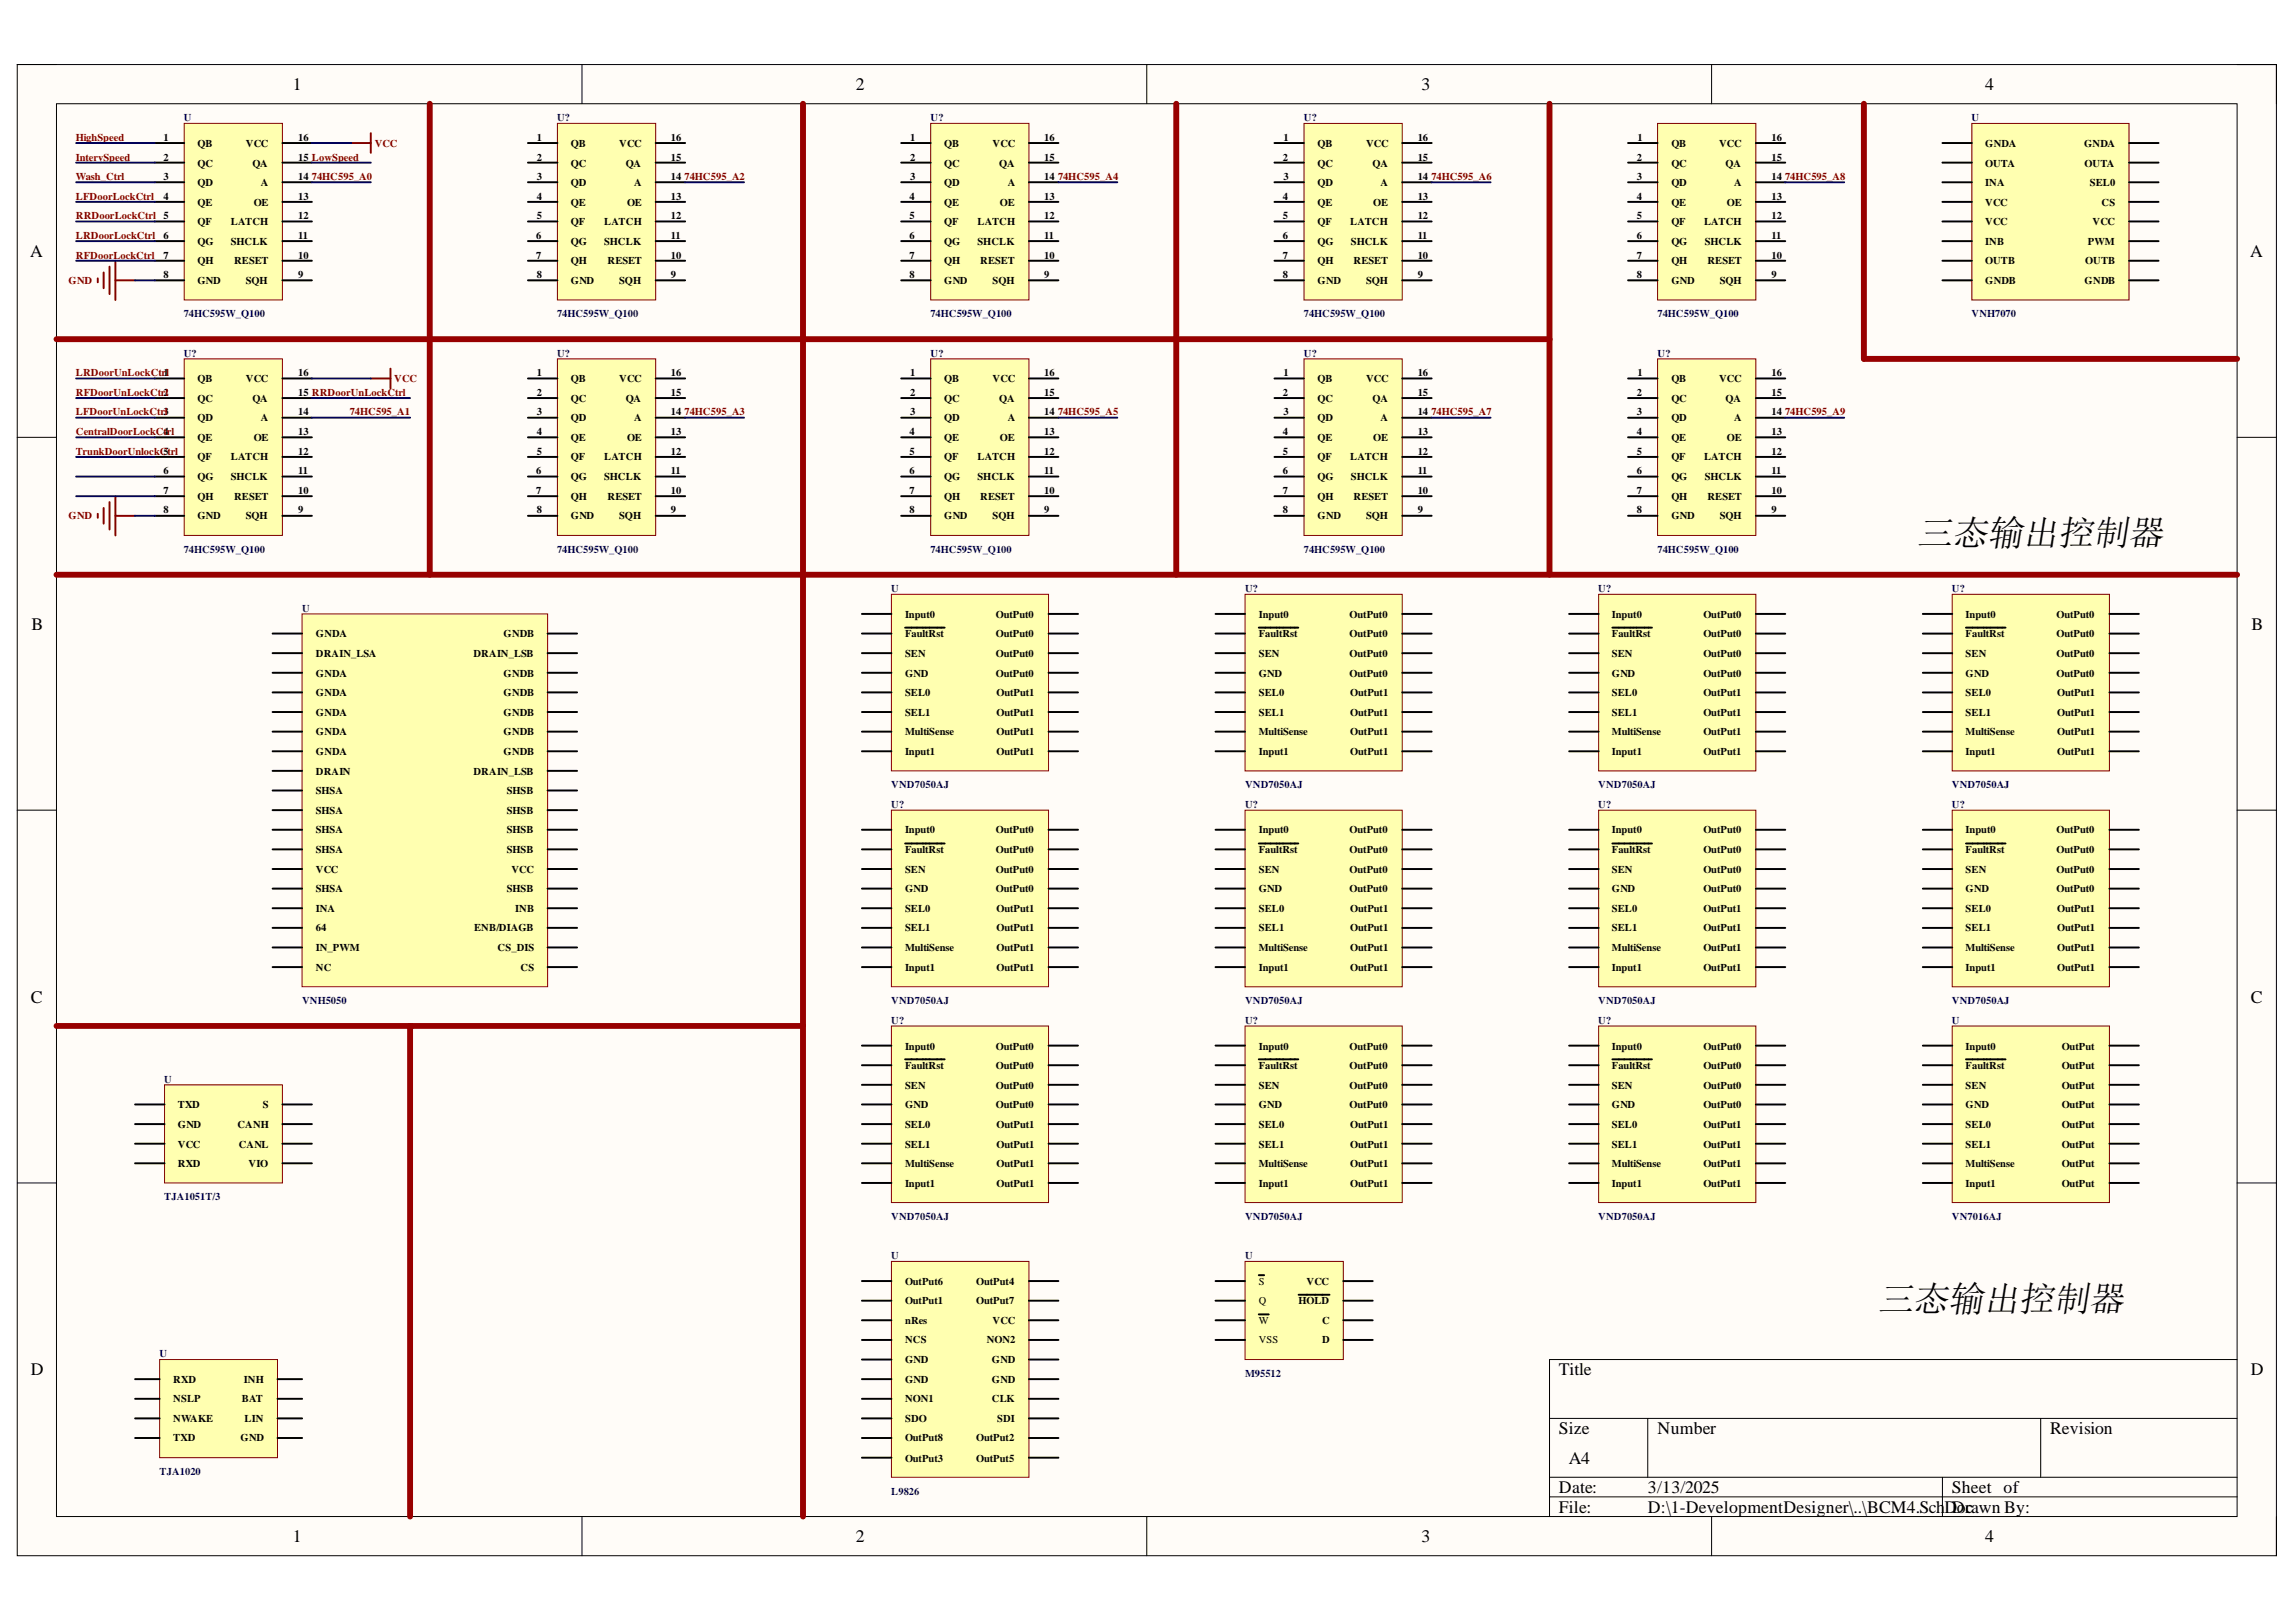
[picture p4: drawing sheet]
<svg xmlns="http://www.w3.org/2000/svg" width="297mm" height="210mm" viewBox="0 0 297 210" stroke-linecap="round" stroke-linejoin="round" font-family="sans-serif">
<defs><g id="words">
<g font-size="4.6">
<text x="248" y="70.6">三态输出控制器</text>
<text x="243" y="169.6">三态输出控制器</text>
</g>
<g font-size="2.3">
<text x="37.9" y="11.7">1</text>
<text x="110.7" y="11.7">2</text>
<text x="183.9" y="11.7">3</text>
<text x="256.8" y="11.7">4</text>
<text x="3.9" y="33.3">A</text>
<text x="291.1" y="33.3">A</text>
<text x="4.1" y="81.5">B</text>
<text x="291.3" y="81.5">B</text>
<text x="4" y="129.7">C</text>
<text x="291.2" y="129.7">C</text>
<text x="4" y="178">D</text>
<text x="201.7" y="178">Title</text>
<text x="291.2" y="178">D</text>
<text x="201.7" y="185.6">Size</text>
<text x="214.5" y="185.6">Number</text>
<text x="265.2" y="185.6">Revision</text>
<text x="202.9" y="189.4">A4</text>
<text x="201.7" y="193.2">Date:</text>
<text x="201.7" y="195.7">File:</text>
<text x="213.2" y="193.2">3/13/2025</text>
<text x="213.2" y="195.7">D:\1-DevelopmentDesigner\..\BCM4.Sch</text>
<text x="251.6" y="195.7">DDorawn By:</text>
<text x="252.5" y="193.2">Sheet of</text>
<text x="254.3" y="195.7">c</text>
<text x="37.9" y="199.6">1</text>
<text x="110.7" y="199.6">2</text>
<text x="183.9" y="199.6">3</text>
<text x="256.8" y="199.6">4</text>
</g>
<g font-size="1.4" fill="#000080">
<text x="23.8" y="15.7">U</text>
<text x="72.1" y="15.7">U?</text>
<text x="120.4" y="15.7">U?</text>
<text x="168.7" y="15.7">U?</text>
<text x="255.1" y="15.7">U</text>
<text x="23.8" y="41.1">74HC595W_Q100</text>
<text x="72.1" y="41.1">74HC595W_Q100</text>
<text x="120.4" y="41.1">74HC595W_Q100</text>
<text x="168.7" y="41.1">74HC595W_Q100</text>
<text x="214.5" y="41.1">74HC595W_Q100</text>
<text x="255.1" y="41.1">VNH7070</text>
<text x="23.8" y="46.1">U?</text>
<text x="72.1" y="46.1">U?</text>
<text x="120.4" y="46.1">U?</text>
<text x="168.7" y="46.1">U?</text>
<text x="214.5" y="46.1">U?</text>
<text x="23.8" y="71.6">74HC595W_Q100</text>
<text x="72.1" y="71.6">74HC595W_Q100</text>
<text x="120.4" y="71.6">74HC595W_Q100</text>
<text x="168.7" y="71.6">74HC595W_Q100</text>
<text x="214.5" y="71.6">74HC595W_Q100</text>
<text x="115.3" y="76.7">U</text>
<text x="161.1" y="76.7">U?</text>
<text x="206.8" y="76.7">U?</text>
<text x="252.5" y="76.7">U?</text>
<text x="39.1" y="79.2">U</text>
<text x="115.3" y="102">VND7050AJ</text>
<text x="115.3" y="104.6">U?</text>
<text x="161.1" y="102">VND7050AJ</text>
<text x="161.1" y="104.6">U?</text>
<text x="206.8" y="102">VND7050AJ</text>
<text x="206.8" y="104.6">U?</text>
<text x="252.5" y="102">VND7050AJ</text>
<text x="252.5" y="104.6">U?</text>
<text x="39.1" y="130">VNH5050</text>
<text x="115.3" y="130">VND7050AJ</text>
<text x="161.1" y="130">VND7050AJ</text>
<text x="206.8" y="130">VND7050AJ</text>
<text x="252.5" y="130">VND7050AJ</text>
<text x="115.3" y="132.5">U?</text>
<text x="161.1" y="132.5">U?</text>
<text x="206.8" y="132.5">U?</text>
<text x="252.5" y="132.5">U</text>
<text x="21.2" y="140.1">U</text>
<text x="21.2" y="155.3">TJA1051T/3</text>
<text x="115.3" y="157.9">VND7050AJ</text>
<text x="161.1" y="157.9">VND7050AJ</text>
<text x="206.8" y="157.9">VND7050AJ</text>
<text x="252.5" y="157.9">VN7016AJ</text>
<text x="115.3" y="163">U</text>
<text x="161.1" y="163">U</text>
<text x="20.6" y="175.6">U</text>
<text x="161.1" y="178.2">M95512</text>
<text x="20.6" y="190.9">TJA1020</text>
<text x="115.3" y="193.5">L9826</text>
</g>
<g font-size="1.4" fill="#800000">
<text x="9.8" y="18.3">HighSpeed</text>
<text x="9.8" y="20.8">IntervSpeed</text>
<text x="9.8" y="23.3">Wash_Ctrl</text>
<text x="40.4" y="23.3">74HC595_A0</text>
<text x="48.5" y="19">VCC</text>
<text x="88.6" y="23.3">74HC595_A2</text>
<text x="136.9" y="23.3">74HC595_A4</text>
<text x="185.2" y="23.3">74HC595_A6</text>
<text x="231" y="23.3">74HC595_A8</text>
<text x="9.8" y="25.9">LFDoorLockCtrl</text>
<text x="9.8" y="28.4">RRDoorLockCtrl</text>
<text x="9.8" y="30.9">LRDoorLockCtrl</text>
<text x="9.8" y="33.5">RFDoorLockCtrl</text>
<text x="8.9" y="36.8">GND</text>
<text x="9.8" y="48.7">LRDoorUnLockCtrl</text>
<text x="9.8" y="51.2">RFDoorUnLockCtrl</text>
<text x="9.8" y="53.8">LFDoorUnLockCtrl3</text>
<text x="45.3" y="53.8">74HC595_A1</text>
<text x="51" y="49.4">VCC</text>
<text x="88.6" y="53.8">74HC595_A3</text>
<text x="136.9" y="53.8">74HC595_A5</text>
<text x="185.2" y="53.8">74HC595_A7</text>
<text x="231" y="53.8">74HC595_A9</text>
<text x="9.8" y="56.3">CentralDoorLockC4</text>
<text x="9.8" y="58.8">TrunkDoorUnlockC5trl</text>
<text x="21.2" y="56.3">trl</text>
<text x="8.9" y="67.2">GND</text>
</g>
<g font-size="1.4">
<text x="21.1" y="18.3">1</text>
<text x="21.1" y="20.8">2</text>
<text x="21.1" y="23.3">3</text>
<text x="25.5" y="19">QB</text>
<text x="25.5" y="21.6">QC</text>
<text x="31.8" y="19">VCC</text>
<text x="32.7" y="21.6">QA</text>
<text x="38.6" y="23.3">14</text>
<text x="38.6" y="20.8">15 LowSpeed</text>
<text x="38.6" y="18.3">16</text>
<text x="69.5" y="18.3">1</text>
<text x="69.5" y="20.8">2</text>
<text x="69.5" y="23.3">3</text>
<text x="73.9" y="19">QB</text>
<text x="73.9" y="21.6">QC</text>
<text x="80.1" y="19">VCC</text>
<text x="81" y="21.6">QA</text>
<text x="86.8" y="23.3">14</text>
<text x="86.8" y="20.8">15</text>
<text x="86.8" y="18.3">16</text>
<text x="117.8" y="18.3">1</text>
<text x="117.8" y="20.8">2</text>
<text x="117.8" y="23.3">3</text>
<text x="122.2" y="19">QB</text>
<text x="122.2" y="21.6">QC</text>
<text x="128.4" y="19">VCC</text>
<text x="129.3" y="21.6">QA</text>
<text x="135.1" y="23.3">14</text>
<text x="135.1" y="20.8">15</text>
<text x="135.1" y="18.3">16</text>
<text x="166" y="20.8">2</text>
<text x="166.1" y="18.3">1</text>
<text x="166.1" y="23.3">3</text>
<text x="170.5" y="19">QB</text>
<text x="170.5" y="21.6">QC</text>
<text x="176.7" y="19">VCC</text>
<text x="177.6" y="21.6">QA</text>
<text x="183.4" y="23.3">14</text>
<text x="183.4" y="20.8">15</text>
<text x="183.4" y="18.3">16</text>
<text x="211.7" y="20.8">2</text>
<text x="211.7" y="23.3">3</text>
<text x="211.8" y="18.3">1</text>
<text x="216.2" y="19">QB</text>
<text x="216.2" y="21.6">QC</text>
<text x="222.4" y="19">VCC</text>
<text x="223.3" y="21.6">QA</text>
<text x="229.2" y="23.3">14</text>
<text x="229.2" y="20.8">15</text>
<text x="229.2" y="18.3">16</text>
<text x="256.8" y="19">GNDA</text>
<text x="256.8" y="21.6">OUTA</text>
<text x="269.6" y="19">GNDA</text>
<text x="269.7" y="21.6">OUTA</text>
<text x="21.1" y="25.9">4</text>
<text x="21.1" y="28.4">5</text>
<text x="25.5" y="24.1">QD</text>
<text x="25.5" y="26.6">QE</text>
<text x="25.5" y="29.2">QF</text>
<text x="29.9" y="29.2">LATCH</text>
<text x="32.8" y="26.6">OE</text>
<text x="33.8" y="24.1">A</text>
<text x="38.6" y="28.4">12</text>
<text x="38.6" y="25.9">13</text>
<text x="69.5" y="25.9">4</text>
<text x="69.5" y="28.4">5</text>
<text x="73.9" y="24.1">QD</text>
<text x="73.9" y="26.6">QE</text>
<text x="73.9" y="29.2">QF</text>
<text x="78.2" y="29.2">LATCH</text>
<text x="81.1" y="26.6">OE</text>
<text x="82.1" y="24.1">A</text>
<text x="86.8" y="28.4">12</text>
<text x="86.8" y="25.9">13</text>
<text x="117.7" y="25.9">4</text>
<text x="117.7" y="28.4">5</text>
<text x="122.2" y="24.1">QD</text>
<text x="122.2" y="26.6">QE</text>
<text x="122.2" y="29.2">QF</text>
<text x="126.5" y="29.2">LATCH</text>
<text x="129.3" y="26.6">OE</text>
<text x="130.4" y="24.1">A</text>
<text x="135.1" y="28.4">12</text>
<text x="135.1" y="25.9">13</text>
<text x="166" y="25.9">4</text>
<text x="166" y="28.4">5</text>
<text x="170.5" y="24.1">QD</text>
<text x="170.5" y="26.6">QE</text>
<text x="170.5" y="29.2">QF</text>
<text x="174.7" y="29.2">LATCH</text>
<text x="177.7" y="26.6">OE</text>
<text x="178.6" y="24.1">A</text>
<text x="183.4" y="28.4">12</text>
<text x="183.4" y="25.9">13</text>
<text x="211.7" y="25.9">4</text>
<text x="211.7" y="28.4">5</text>
<text x="216.2" y="24.1">QD</text>
<text x="216.2" y="26.6">QE</text>
<text x="216.2" y="29.2">QF</text>
<text x="220.5" y="29.2">LATCH</text>
<text x="223.4" y="26.6">OE</text>
<text x="224.4" y="24.1">A</text>
<text x="229.2" y="28.4">12</text>
<text x="229.2" y="25.9">13</text>
<text x="256.8" y="24.1">INA</text>
<text x="256.8" y="26.6">VCC</text>
<text x="256.8" y="29.2">VCC</text>
<text x="270.4" y="24.1">SEL0</text>
<text x="270.7" y="29.2">VCC</text>
<text x="271.9" y="26.6">CS</text>
<text x="21.1" y="30.9">6</text>
<text x="21.1" y="33.5">7</text>
<text x="25.5" y="31.7">QG</text>
<text x="25.5" y="34.2">QH</text>
<text x="29.9" y="31.7">SHCLK</text>
<text x="30.3" y="34.2">RESET</text>
<text x="38.6" y="33.5">10</text>
<text x="38.6" y="30.9">11</text>
<text x="69.4" y="30.9">6</text>
<text x="69.4" y="33.5">7</text>
<text x="73.9" y="31.7">QG</text>
<text x="73.9" y="34.2">QH</text>
<text x="78.2" y="31.7">SHCLK</text>
<text x="78.6" y="34.2">RESET</text>
<text x="86.8" y="33.5">10</text>
<text x="86.8" y="30.9">11</text>
<text x="117.7" y="30.9">6</text>
<text x="117.7" y="33.5">7</text>
<text x="122.2" y="31.7">QG</text>
<text x="122.2" y="34.2">QH</text>
<text x="126.5" y="31.7">SHCLK</text>
<text x="126.8" y="34.2">RESET</text>
<text x="135.1" y="33.5">10</text>
<text x="135.1" y="30.9">11</text>
<text x="166" y="30.9">6</text>
<text x="166" y="33.5">7</text>
<text x="170.5" y="31.7">QG</text>
<text x="170.5" y="34.2">QH</text>
<text x="174.8" y="31.7">SHCLK</text>
<text x="175.1" y="34.2">RESET</text>
<text x="183.4" y="33.5">10</text>
<text x="183.4" y="30.9">11</text>
<text x="211.7" y="30.9">6</text>
<text x="211.7" y="33.5">7</text>
<text x="216.2" y="31.7">QG</text>
<text x="216.2" y="34.2">QH</text>
<text x="220.5" y="31.7">SHCLK</text>
<text x="220.9" y="34.2">RESET</text>
<text x="229.2" y="33.5">10</text>
<text x="229.2" y="30.9">11</text>
<text x="256.8" y="31.7">INB</text>
<text x="256.8" y="34.2">OUTB</text>
<text x="269.8" y="34.2">OUTB</text>
<text x="270.1" y="31.7">PWM</text>
<text x="21.1" y="36">8</text>
<text x="25.5" y="36.8">GND</text>
<text x="31.8" y="36.8">SQH</text>
<text x="38.6" y="36">9</text>
<text x="69.5" y="36">8</text>
<text x="73.9" y="36.8">GND</text>
<text x="80.1" y="36.8">SQH</text>
<text x="86.8" y="36">9</text>
<text x="117.7" y="36">8</text>
<text x="122.2" y="36.8">GND</text>
<text x="128.4" y="36.8">SQH</text>
<text x="135.1" y="36">9</text>
<text x="166" y="36">8</text>
<text x="170.5" y="36.8">GND</text>
<text x="176.7" y="36.8">SQH</text>
<text x="183.4" y="36">9</text>
<text x="211.7" y="36">8</text>
<text x="216.2" y="36.8">GND</text>
<text x="222.5" y="36.8">SQH</text>
<text x="229.2" y="36">9</text>
<text x="256.8" y="36.8">GNDB</text>
<text x="269.7" y="36.8">GNDB</text>
<text x="21.1" y="48.7">1</text>
<text x="21.1" y="51.2">2</text>
<text x="25.5" y="49.4">QB</text>
<text x="25.5" y="52">QC</text>
<text x="31.8" y="49.4">VCC</text>
<text x="32.7" y="52">QA</text>
<text x="38.6" y="53.8">14</text>
<text x="38.6" y="51.2">15 RRDoorUnLockCtrl</text>
<text x="38.6" y="48.7">16</text>
<text x="69.5" y="48.7">1</text>
<text x="69.5" y="51.2">2</text>
<text x="69.5" y="53.8">3</text>
<text x="73.9" y="49.4">QB</text>
<text x="73.9" y="52">QC</text>
<text x="80.1" y="49.4">VCC</text>
<text x="81" y="52">QA</text>
<text x="86.8" y="53.8">14</text>
<text x="86.8" y="51.2">15</text>
<text x="86.8" y="48.7">16</text>
<text x="117.8" y="48.7">1</text>
<text x="117.8" y="51.2">2</text>
<text x="117.8" y="53.8">3</text>
<text x="122.2" y="49.4">QB</text>
<text x="122.2" y="52">QC</text>
<text x="128.4" y="49.4">VCC</text>
<text x="129.3" y="52">QA</text>
<text x="135.1" y="53.8">14</text>
<text x="135.1" y="51.2">15</text>
<text x="135.1" y="48.7">16</text>
<text x="166" y="51.2">2</text>
<text x="166.1" y="48.7">1</text>
<text x="166.1" y="53.8">3</text>
<text x="170.5" y="49.4">QB</text>
<text x="170.5" y="52">QC</text>
<text x="176.7" y="49.4">VCC</text>
<text x="177.6" y="52">QA</text>
<text x="183.4" y="53.8">14</text>
<text x="183.4" y="51.2">15</text>
<text x="183.4" y="48.7">16</text>
<text x="211.7" y="51.2">2</text>
<text x="211.7" y="53.8">3</text>
<text x="211.8" y="48.7">1</text>
<text x="216.2" y="49.4">QB</text>
<text x="216.2" y="52">QC</text>
<text x="222.4" y="49.4">VCC</text>
<text x="223.3" y="52">QA</text>
<text x="229.2" y="53.8">14</text>
<text x="229.2" y="51.2">15</text>
<text x="229.2" y="48.7">16</text>
<text x="25.5" y="54.5">QD</text>
<text x="25.5" y="57">QE</text>
<text x="25.5" y="59.6">QF</text>
<text x="29.9" y="59.6">LATCH</text>
<text x="32.8" y="57">OE</text>
<text x="33.8" y="54.5">A</text>
<text x="38.6" y="58.8">12</text>
<text x="38.6" y="56.3">13</text>
<text x="69.5" y="56.3">4</text>
<text x="69.5" y="58.8">5</text>
<text x="73.9" y="54.5">QD</text>
<text x="73.9" y="57">QE</text>
<text x="73.9" y="59.6">QF</text>
<text x="78.2" y="59.6">LATCH</text>
<text x="81.1" y="57">OE</text>
<text x="82.1" y="54.5">A</text>
<text x="86.8" y="58.8">12</text>
<text x="86.8" y="56.3">13</text>
<text x="117.7" y="56.3">4</text>
<text x="117.7" y="58.8">5</text>
<text x="122.2" y="54.5">QD</text>
<text x="122.2" y="57">QE</text>
<text x="122.2" y="59.6">QF</text>
<text x="126.5" y="59.6">LATCH</text>
<text x="129.3" y="57">OE</text>
<text x="130.4" y="54.5">A</text>
<text x="135.1" y="58.8">12</text>
<text x="135.1" y="56.3">13</text>
<text x="166" y="56.3">4</text>
<text x="166" y="58.8">5</text>
<text x="170.5" y="54.5">QD</text>
<text x="170.5" y="57">QE</text>
<text x="170.5" y="59.6">QF</text>
<text x="174.7" y="59.6">LATCH</text>
<text x="177.7" y="57">OE</text>
<text x="178.6" y="54.5">A</text>
<text x="183.4" y="58.8">12</text>
<text x="183.4" y="56.3">13</text>
<text x="211.7" y="56.3">4</text>
<text x="211.7" y="58.8">5</text>
<text x="216.2" y="54.5">QD</text>
<text x="216.2" y="57">QE</text>
<text x="216.2" y="59.6">QF</text>
<text x="220.5" y="59.6">LATCH</text>
<text x="223.4" y="57">OE</text>
<text x="224.4" y="54.5">A</text>
<text x="229.2" y="58.8">12</text>
<text x="229.2" y="56.3">13</text>
<text x="21.1" y="61.4">6</text>
<text x="21.1" y="63.9">7</text>
<text x="25.5" y="62.1">QG</text>
<text x="25.5" y="64.7">QH</text>
<text x="29.9" y="62.1">SHCLK</text>
<text x="30.3" y="64.7">RESET</text>
<text x="38.6" y="63.9">10</text>
<text x="38.6" y="61.4">11</text>
<text x="69.4" y="61.4">6</text>
<text x="69.4" y="63.9">7</text>
<text x="73.9" y="62.1">QG</text>
<text x="73.9" y="64.7">QH</text>
<text x="78.2" y="62.1">SHCLK</text>
<text x="78.6" y="64.7">RESET</text>
<text x="86.8" y="63.9">10</text>
<text x="86.8" y="61.4">11</text>
<text x="117.7" y="61.4">6</text>
<text x="117.7" y="63.9">7</text>
<text x="122.2" y="62.1">QG</text>
<text x="122.2" y="64.7">QH</text>
<text x="126.5" y="62.1">SHCLK</text>
<text x="126.8" y="64.7">RESET</text>
<text x="135.1" y="63.9">10</text>
<text x="135.1" y="61.4">11</text>
<text x="166" y="61.4">6</text>
<text x="166" y="63.9">7</text>
<text x="170.5" y="62.1">QG</text>
<text x="170.5" y="64.7">QH</text>
<text x="174.8" y="62.1">SHCLK</text>
<text x="175.1" y="64.7">RESET</text>
<text x="183.4" y="63.9">10</text>
<text x="183.4" y="61.4">11</text>
<text x="211.7" y="61.4">6</text>
<text x="211.7" y="63.9">7</text>
<text x="216.2" y="62.1">QG</text>
<text x="216.2" y="64.7">QH</text>
<text x="220.5" y="62.1">SHCLK</text>
<text x="220.9" y="64.7">RESET</text>
<text x="229.2" y="63.9">10</text>
<text x="229.2" y="61.4">11</text>
<text x="21.1" y="66.4">8</text>
<text x="25.5" y="67.2">GND</text>
<text x="31.8" y="67.2">SQH</text>
<text x="38.6" y="66.4">9</text>
<text x="69.5" y="66.4">8</text>
<text x="73.9" y="67.2">GND</text>
<text x="80.1" y="67.2">SQH</text>
<text x="86.8" y="66.4">9</text>
<text x="117.7" y="66.4">8</text>
<text x="122.2" y="67.2">GND</text>
<text x="128.4" y="67.2">SQH</text>
<text x="135.1" y="66.4">9</text>
<text x="166" y="66.4">8</text>
<text x="170.5" y="67.2">GND</text>
<text x="176.7" y="67.2">SQH</text>
<text x="183.4" y="66.4">9</text>
<text x="211.7" y="66.4">8</text>
<text x="216.2" y="67.2">GND</text>
<text x="222.5" y="67.2">SQH</text>
<text x="229.2" y="66.4">9</text>
<text x="40.9" y="82.5">GNDA</text>
<text x="65.1" y="82.5">GNDB</text>
<text x="117.1" y="80">Input0</text>
<text x="117.1" y="82.5">FaultRst</text>
<text x="128.8" y="80">OutPut0</text>
<text x="128.8" y="82.5">OutPut0</text>
<text x="162.9" y="80">Input0</text>
<text x="162.9" y="82.5">FaultRst</text>
<text x="174.6" y="80">OutPut0</text>
<text x="174.6" y="82.5">OutPut0</text>
<text x="208.5" y="80">Input0</text>
<text x="208.5" y="82.5">FaultRst</text>
<text x="220.4" y="80">OutPut0</text>
<text x="220.4" y="82.5">OutPut0</text>
<text x="254.3" y="80">Input0</text>
<text x="254.3" y="82.5">FaultRst</text>
<text x="266.1" y="80">OutPut0</text>
<text x="266.1" y="82.5">OutPut0</text>
<text x="40.9" y="85">DRAIN_LSA</text>
<text x="40.9" y="87.6">GNDA</text>
<text x="61.2" y="85">DRAIN_LSB</text>
<text x="65.1" y="87.6">GNDB</text>
<text x="117.1" y="85">SEN</text>
<text x="117.1" y="87.6">GND</text>
<text x="128.8" y="85">OutPut0</text>
<text x="128.8" y="87.6">OutPut0</text>
<text x="162.9" y="85">SEN</text>
<text x="162.9" y="87.6">GND</text>
<text x="174.6" y="85">OutPut0</text>
<text x="174.6" y="87.6">OutPut0</text>
<text x="208.5" y="85">SEN</text>
<text x="208.5" y="87.6">GND</text>
<text x="220.4" y="85">OutPut0</text>
<text x="220.4" y="87.6">OutPut0</text>
<text x="254.3" y="85">SEN</text>
<text x="254.3" y="87.6">GND</text>
<text x="266.1" y="85">OutPut0</text>
<text x="266.1" y="87.6">OutPut0</text>
<text x="40.9" y="90.1">GNDA</text>
<text x="40.9" y="92.6">GNDA</text>
<text x="40.9" y="95.2">GNDA</text>
<text x="65.1" y="95.2">GNDB</text>
<text x="65.1" y="92.6">GNDB</text>
<text x="65.1" y="90.1">GNDB</text>
<text x="117.1" y="90.1">SEL0</text>
<text x="117.1" y="92.6">SEL1</text>
<text x="117.1" y="95.2">MultiSense</text>
<text x="128.9" y="90.1">OutPut1</text>
<text x="128.9" y="92.6">OutPut1</text>
<text x="128.9" y="95.2">OutPut1</text>
<text x="162.9" y="90.1">SEL0</text>
<text x="162.9" y="92.6">SEL1</text>
<text x="162.9" y="95.2">MultiSense</text>
<text x="174.7" y="90.1">OutPut1</text>
<text x="174.7" y="92.6">OutPut1</text>
<text x="174.7" y="95.2">OutPut1</text>
<text x="208.5" y="90.1">SEL0</text>
<text x="208.5" y="92.6">SEL1</text>
<text x="208.5" y="95.2">MultiSense</text>
<text x="220.4" y="90.1">OutPut1</text>
<text x="220.4" y="92.6">OutPut1</text>
<text x="220.4" y="95.2">OutPut1</text>
<text x="254.3" y="90.1">SEL0</text>
<text x="254.3" y="92.6">SEL1</text>
<text x="254.3" y="95.2">MultiSense</text>
<text x="266.1" y="90.1">OutPut1</text>
<text x="266.1" y="92.6">OutPut1</text>
<text x="266.1" y="95.2">OutPut1</text>
<text x="40.9" y="97.7">GNDA</text>
<text x="40.9" y="100.2">DRAIN</text>
<text x="61.2" y="100.2">DRAIN_LSB</text>
<text x="65.1" y="97.7">GNDB</text>
<text x="117.1" y="97.7">Input1</text>
<text x="128.9" y="97.7">OutPut1</text>
<text x="162.9" y="97.7">Input1</text>
<text x="174.7" y="97.7">OutPut1</text>
<text x="208.5" y="97.7">Input1</text>
<text x="220.4" y="97.7">OutPut1</text>
<text x="254.3" y="97.7">Input1</text>
<text x="266.1" y="97.7">OutPut1</text>
<text x="40.9" y="102.8">SHSA</text>
<text x="40.9" y="105.3">SHSA</text>
<text x="40.9" y="107.8">SHSA</text>
<text x="65.6" y="107.8">SHSB</text>
<text x="65.6" y="105.3">SHSB</text>
<text x="65.6" y="102.8">SHSB</text>
<text x="117.1" y="107.8">Input0</text>
<text x="128.8" y="107.8">OutPut0</text>
<text x="162.9" y="107.8">Input0</text>
<text x="174.6" y="107.8">OutPut0</text>
<text x="208.5" y="107.8">Input0</text>
<text x="220.4" y="107.8">OutPut0</text>
<text x="254.3" y="107.8">Input0</text>
<text x="266.1" y="107.8">OutPut0</text>
<text x="40.9" y="110.4">SHSA</text>
<text x="40.9" y="112.9">VCC</text>
<text x="65.6" y="110.4">SHSB</text>
<text x="66.2" y="112.9">VCC</text>
<text x="117.1" y="110.4">FaultRst</text>
<text x="117.1" y="112.9">SEN</text>
<text x="128.8" y="110.4">OutPut0</text>
<text x="128.8" y="112.9">OutPut0</text>
<text x="162.9" y="110.4">FaultRst</text>
<text x="162.9" y="112.9">SEN</text>
<text x="174.6" y="110.4">OutPut0</text>
<text x="174.6" y="112.9">OutPut0</text>
<text x="208.5" y="110.4">FaultRst</text>
<text x="208.5" y="112.9">SEN</text>
<text x="220.4" y="110.4">OutPut0</text>
<text x="220.4" y="112.9">OutPut0</text>
<text x="254.3" y="110.4">FaultRst</text>
<text x="254.3" y="112.9">SEN</text>
<text x="266.1" y="110.4">OutPut0</text>
<text x="266.1" y="112.9">OutPut0</text>
<text x="40.9" y="115.5">SHSA</text>
<text x="40.9" y="118">INA</text>
<text x="65.6" y="115.5">SHSB</text>
<text x="66.7" y="118">INB</text>
<text x="117.1" y="115.5">GND</text>
<text x="117.1" y="118">SEL0</text>
<text x="128.8" y="115.5">OutPut0</text>
<text x="128.9" y="118">OutPut1</text>
<text x="162.9" y="115.5">GND</text>
<text x="162.9" y="118">SEL0</text>
<text x="174.6" y="115.5">OutPut0</text>
<text x="174.7" y="118">OutPut1</text>
<text x="208.5" y="115.5">GND</text>
<text x="208.5" y="118">SEL0</text>
<text x="220.4" y="115.5">OutPut0</text>
<text x="220.4" y="118">OutPut1</text>
<text x="254.3" y="115.5">GND</text>
<text x="254.3" y="118">SEL0</text>
<text x="266.1" y="115.5">OutPut0</text>
<text x="266.1" y="118">OutPut1</text>
<text x="40.9" y="120.5">64</text>
<text x="40.9" y="123.1">IN_PWM</text>
<text x="40.9" y="125.6">NC</text>
<text x="61.3" y="120.5">ENB/DIAGB</text>
<text x="64.4" y="123.1">CS_DIS</text>
<text x="67.3" y="125.6">CS</text>
<text x="117.1" y="120.5">SEL1</text>
<text x="117.1" y="123.1">MultiSense</text>
<text x="117.1" y="125.6">Input1</text>
<text x="128.9" y="120.5">OutPut1</text>
<text x="128.9" y="123.1">OutPut1</text>
<text x="128.9" y="125.6">OutPut1</text>
<text x="162.9" y="120.5">SEL1</text>
<text x="162.9" y="123.1">MultiSense</text>
<text x="162.9" y="125.6">Input1</text>
<text x="174.7" y="120.5">OutPut1</text>
<text x="174.7" y="123.1">OutPut1</text>
<text x="174.7" y="125.6">OutPut1</text>
<text x="208.5" y="120.5">SEL1</text>
<text x="208.5" y="123.1">MultiSense</text>
<text x="208.5" y="125.6">Input1</text>
<text x="220.4" y="120.5">OutPut1</text>
<text x="220.4" y="123.1">OutPut1</text>
<text x="220.4" y="125.6">OutPut1</text>
<text x="254.3" y="120.5">SEL1</text>
<text x="254.3" y="123.1">MultiSense</text>
<text x="254.3" y="125.6">Input1</text>
<text x="266.1" y="120.5">OutPut1</text>
<text x="266.1" y="123.1">OutPut1</text>
<text x="266.1" y="125.6">OutPut1</text>
<text x="117.1" y="135.8">Input0</text>
<text x="128.8" y="135.8">OutPut0</text>
<text x="162.9" y="135.8">Input0</text>
<text x="174.6" y="135.8">OutPut0</text>
<text x="208.5" y="135.8">Input0</text>
<text x="220.4" y="135.8">OutPut0</text>
<text x="254.3" y="135.8">Input0</text>
<text x="266.7" y="135.8">OutPut</text>
<text x="23" y="143.4">TXD</text>
<text x="34" y="143.4">S</text>
<text x="117.1" y="138.4">FaultRst</text>
<text x="117.1" y="140.9">SEN</text>
<text x="117.1" y="143.4">GND</text>
<text x="128.8" y="138.4">OutPut0</text>
<text x="128.8" y="140.9">OutPut0</text>
<text x="128.8" y="143.4">OutPut0</text>
<text x="162.9" y="138.4">FaultRst</text>
<text x="162.9" y="140.9">SEN</text>
<text x="162.9" y="143.4">GND</text>
<text x="174.6" y="138.4">OutPut0</text>
<text x="174.6" y="140.9">OutPut0</text>
<text x="174.6" y="143.4">OutPut0</text>
<text x="208.5" y="138.4">FaultRst</text>
<text x="208.5" y="140.9">SEN</text>
<text x="208.5" y="143.4">GND</text>
<text x="220.4" y="138.4">OutPut0</text>
<text x="220.4" y="140.9">OutPut0</text>
<text x="220.4" y="143.4">OutPut0</text>
<text x="254.3" y="138.4">FaultRst</text>
<text x="254.3" y="140.9">SEN</text>
<text x="254.3" y="143.4">GND</text>
<text x="266.7" y="143.4">OutPut</text>
<text x="266.7" y="140.9">OutPut</text>
<text x="266.7" y="138.4">OutPut</text>
<text x="23" y="146">GND</text>
<text x="23" y="148.5">VCC</text>
<text x="30.7" y="146">CANH</text>
<text x="30.9" y="148.5">CANL</text>
<text x="117.1" y="146">SEL0</text>
<text x="117.1" y="148.5">SEL1</text>
<text x="128.9" y="146">OutPut1</text>
<text x="128.9" y="148.5">OutPut1</text>
<text x="162.9" y="146">SEL0</text>
<text x="162.9" y="148.5">SEL1</text>
<text x="174.7" y="146">OutPut1</text>
<text x="174.7" y="148.5">OutPut1</text>
<text x="208.5" y="146">SEL0</text>
<text x="208.5" y="148.5">SEL1</text>
<text x="220.4" y="146">OutPut1</text>
<text x="220.4" y="148.5">OutPut1</text>
<text x="254.3" y="146">SEL0</text>
<text x="254.3" y="148.5">SEL1</text>
<text x="266.7" y="148.5">OutPut</text>
<text x="266.7" y="146">OutPut</text>
<text x="23" y="151">RXD</text>
<text x="32.1" y="151">VIO</text>
<text x="117.1" y="151">MultiSense</text>
<text x="117.1" y="153.6">Input1</text>
<text x="128.9" y="151">OutPut1</text>
<text x="128.9" y="153.6">OutPut1</text>
<text x="162.9" y="151">MultiSense</text>
<text x="162.9" y="153.6">Input1</text>
<text x="174.7" y="151">OutPut1</text>
<text x="174.7" y="153.6">OutPut1</text>
<text x="208.5" y="151">MultiSense</text>
<text x="208.5" y="153.6">Input1</text>
<text x="220.4" y="151">OutPut1</text>
<text x="220.4" y="153.6">OutPut1</text>
<text x="254.3" y="151">MultiSense</text>
<text x="254.3" y="153.6">Input1</text>
<text x="266.7" y="153.6">OutPut</text>
<text x="266.7" y="151">OutPut</text>
<text x="117.1" y="166.3">OutPut6</text>
<text x="126.3" y="166.3">OutPut4</text>
<text x="162.9" y="166.3">S</text>
<text x="169" y="166.3">VCC</text>
<text x="117.1" y="168.8">OutPut1</text>
<text x="117.1" y="171.3">nRes</text>
<text x="117.1" y="173.9">NCS</text>
<text x="126.3" y="168.8">OutPut7</text>
<text x="127.7" y="173.9">NON2</text>
<text x="128.4" y="171.3">VCC</text>
<text x="162.9" y="168.8">Q</text>
<text x="162.9" y="171.3">W</text>
<text x="162.9" y="173.9">VSS</text>
<text x="168" y="168.8">HOLD</text>
<text x="171.1" y="171.3">C</text>
<text x="171.1" y="173.9">D</text>
<text x="22.4" y="178.9">RXD</text>
<text x="31.6" y="178.9">INH</text>
<text x="117.1" y="176.4">GND</text>
<text x="117.1" y="178.9">GND</text>
<text x="128.3" y="178.9">GND</text>
<text x="128.3" y="176.4">GND</text>
<text x="22.4" y="181.5">NSLP</text>
<text x="22.4" y="184">NWAKE</text>
<text x="31.3" y="181.5">BAT</text>
<text x="31.6" y="184">LIN</text>
<text x="117.1" y="181.5">NON1</text>
<text x="117.1" y="184">SDO</text>
<text x="128.3" y="181.5">CLK</text>
<text x="129" y="184">SDI</text>
<text x="22.4" y="186.5">TXD</text>
<text x="31.1" y="186.5">GND</text>
<text x="117.1" y="186.5">OutPut8</text>
<text x="117.1" y="189.2">OutPut3</text>
<text x="126.3" y="189.2">OutPut5</text>
<text x="126.3" y="186.5">OutPut2</text>
</g>
</g></defs>
<path d="M2.2 8.4h292.3v192.9h-292.3z" fill-rule="evenodd" fill="#fffcf8"/>
<path d="M2.2 8.4h292.3v192.9h-292.3z" fill="none" stroke="#000" stroke-width=".13"/>
<path d="M7.3 13.4h282.1v182.9h-282.1z" fill-rule="evenodd" fill="#fffcf8"/>
<g fill="none" stroke="#000" stroke-width=".13">
<path d="M2.2 8.3h5.1M7.3 13.4h282.1v182.9h-282.1zM75.3 8.3v5.1M148.4 8.3v5.1M221.4 8.4v5M289.4 8.4h5.1v5M2.2 56.6h5.1M289.4 56.6h5.1M2.2 104.8h5.1M289.4 104.8h5.1M2.2 153.1h5.1M289.4 153.1h5.1"/>
<path d="M289.4 175.9h-88.9v20.4M75.3 196.3v5M148.4 196.3v5M200.5 183.6h88.9M200.5 191.2h88.9M200.5 193.7h88.9M213.2 183.6v7.6M221.4 196.3v5M251.3 191.2v5.1M264 183.6v7.6M294.5 196.3v5"/>
</g>
<path d="M23.8 16h12.7v22.8h-12.7z" fill-rule="evenodd" fill="#ffffb0"/>
<path d="M23.8 16h12.7v22.8h-12.7z" fill="none" stroke="#800000" stroke-width=".13"/>
<g fill="none" stroke="#000" stroke-width=".25">
<path d="M20 18.5h3.8M36.5 18.5h3.8M20 21h3.8M20 23.6h3.8M20 26.1h3.8M20 28.7h3.8M20 31.2h3.8M20 33.7h3.8M20 36.3h3.8M36.5 21h3.8M36.5 23.6h3.8M36.5 26.1h3.8"/>
<path d="M36.5 28.7h3.8M36.5 31.2h3.8M36.5 33.7h3.8M36.5 36.3h3.8"/>
</g>
<path d="M55.6 13.4v30.5M7.3 43.9h193.2" fill="none" stroke="#980000" stroke-width=".76"/>
<path d="M72.1 16h12.7v22.8h-12.7z" fill-rule="evenodd" fill="#ffffb0"/>
<path d="M72.1 16h12.7v22.8h-12.7z" fill="none" stroke="#800000" stroke-width=".13"/>
<g fill="none" stroke="#000" stroke-width=".25">
<path d="M68.3 18.5h3.8M84.8 18.5h3.8M68.3 21h3.8M68.3 23.6h3.8M68.3 26.1h3.8M68.3 28.7h3.8M68.3 31.2h3.8M68.3 33.7h3.8M68.3 36.3h3.8M84.8 21h3.8M84.8 23.6h3.8M84.8 26.1h3.8"/>
<path d="M84.8 28.7h3.8M84.8 31.2h3.8M84.8 33.7h3.8M84.8 36.3h3.8"/>
</g>
<path d="M103.9 13.4v30.5" fill="none" stroke="#980000" stroke-width=".76"/>
<path d="M120.4 16h12.7v22.8h-12.7z" fill-rule="evenodd" fill="#ffffb0"/>
<path d="M120.4 16h12.7v22.8h-12.7z" fill="none" stroke="#800000" stroke-width=".13"/>
<g fill="none" stroke="#000" stroke-width=".25">
<path d="M116.6 18.5h3.8M133.1 18.5h3.8M116.6 21h3.8M116.6 23.6h3.8M116.6 26.1h3.8M116.6 28.7h3.8M116.6 31.2h3.8M116.6 33.7h3.8M116.6 36.3h3.8M133.1 21h3.8M133.1 23.6h3.8M133.1 26.1h3.8"/>
<path d="M133.1 28.7h3.8M133.1 31.2h3.8M133.1 33.7h3.8M133.1 36.3h3.8"/>
</g>
<path d="M152.2 13.4v30.5" fill="none" stroke="#980000" stroke-width=".76"/>
<path d="M168.7 16h12.7v22.8h-12.7z" fill-rule="evenodd" fill="#ffffb0"/>
<path d="M168.7 16h12.7v22.8h-12.7z" fill="none" stroke="#800000" stroke-width=".13"/>
<g fill="none" stroke="#000" stroke-width=".25">
<path d="M164.9 18.5h3.8M181.4 18.5h3.8M164.9 21h3.8M164.9 23.6h3.8M164.9 26.1h3.8M164.9 28.7h3.8M164.9 31.2h3.8M164.9 33.7h3.8M164.9 36.3h3.8M181.4 21h3.8M181.4 23.6h3.8M181.4 26.1h3.8"/>
<path d="M181.4 28.7h3.8M181.4 31.2h3.8M181.4 33.7h3.8M181.4 36.3h3.8"/>
</g>
<path d="M200.5 13.4v30.5" fill="none" stroke="#980000" stroke-width=".76"/>
<path d="M214.4 16h12.8v22.8h-12.8z" fill-rule="evenodd" fill="#ffffb0"/>
<path d="M214.4 16h12.8v22.8h-12.8z" fill="none" stroke="#800000" stroke-width=".13"/>
<g fill="none" stroke="#000" stroke-width=".25">
<path d="M210.6 18.5h3.8M227.2 18.5h3.8M210.6 21h3.8M210.6 23.6h3.8M210.6 26.1h3.8M210.6 28.7h3.8M210.6 31.2h3.8M210.6 33.7h3.8M210.6 36.3h3.8M227.2 21h3.8M227.2 23.6h3.8M227.2 26.1h3.8"/>
<path d="M227.2 28.7h3.8M227.2 31.2h3.8M227.2 33.7h3.8M227.2 36.3h3.8"/>
</g>
<path d="M23.8 46.4h12.7v22.9h-12.7z" fill-rule="evenodd" fill="#ffffb0"/>
<path d="M23.8 46.4h12.7v22.9h-12.7z" fill="none" stroke="#800000" stroke-width=".13"/>
<g fill="none" stroke="#000" stroke-width=".25">
<path d="M20 49h3.8M20 51.5h3.8M20 54.1h3.8M20 56.6h3.8M20 59.1h3.8M36.5 49h3.8M36.5 51.5h3.8M36.5 54.1h3.8M36.5 56.6h3.8M36.5 59.1h3.8M20 61.7h3.8M20 64.2h3.8"/>
<path d="M20 66.8h3.8M36.5 61.7h3.8M36.5 64.2h3.8M36.5 66.8h3.8"/>
</g>
<path d="M55.6 43.9v30.5M7.3 74.4h282.1" fill="none" stroke="#980000" stroke-width=".76"/>
<path d="M72.1 46.4h12.7v22.9h-12.7z" fill-rule="evenodd" fill="#ffffb0"/>
<path d="M72.1 46.4h12.7v22.9h-12.7z" fill="none" stroke="#800000" stroke-width=".13"/>
<g fill="none" stroke="#000" stroke-width=".25">
<path d="M68.3 49h3.8M68.3 51.5h3.8M68.3 54.1h3.8M68.3 56.6h3.8M68.3 59.1h3.8M84.8 49h3.8M84.8 51.5h3.8M84.8 54.1h3.8M84.8 56.6h3.8M84.8 59.1h3.8M68.3 61.7h3.8M68.3 64.2h3.8"/>
<path d="M68.3 66.8h3.8M84.8 61.7h3.8M84.8 64.2h3.8M84.8 66.8h3.8"/>
</g>
<path d="M103.9 43.9v30.5" fill="none" stroke="#980000" stroke-width=".76"/>
<path d="M120.4 46.4h12.7v22.9h-12.7z" fill-rule="evenodd" fill="#ffffb0"/>
<path d="M120.4 46.4h12.7v22.9h-12.7z" fill="none" stroke="#800000" stroke-width=".13"/>
<g fill="none" stroke="#000" stroke-width=".25">
<path d="M116.6 49h3.8M116.6 51.5h3.8M116.6 54.1h3.8M116.6 56.6h3.8M116.6 59.1h3.8M133.1 49h3.8M133.1 51.5h3.8M133.1 54.1h3.8M133.1 56.6h3.8M133.1 59.1h3.8M116.6 61.7h3.8M116.6 64.2h3.8"/>
<path d="M116.6 66.8h3.8M133.1 61.7h3.8M133.1 64.2h3.8M133.1 66.8h3.8"/>
</g>
<path d="M152.2 43.9v30.5" fill="none" stroke="#980000" stroke-width=".76"/>
<path d="M168.7 46.4h12.7v22.9h-12.7z" fill-rule="evenodd" fill="#ffffb0"/>
<path d="M168.7 46.4h12.7v22.9h-12.7z" fill="none" stroke="#800000" stroke-width=".13"/>
<g fill="none" stroke="#000" stroke-width=".25">
<path d="M164.9 49h3.8M164.9 51.5h3.8M164.9 54.1h3.8M164.9 56.6h3.8M164.9 59.1h3.8M181.4 49h3.8M181.4 51.5h3.8M181.4 54.1h3.8M181.4 56.6h3.8M181.4 59.1h3.8M164.9 61.7h3.8M164.9 64.2h3.8"/>
<path d="M164.9 66.8h3.8M181.4 61.7h3.8M181.4 64.2h3.8M181.4 66.7h3.8"/>
</g>
<path d="M200.5 43.9v30.5" fill="none" stroke="#980000" stroke-width=".76"/>
<path d="M214.4 46.4h12.8v22.9h-12.8z" fill-rule="evenodd" fill="#ffffb0"/>
<path d="M214.4 46.4h12.8v22.9h-12.8z" fill="none" stroke="#800000" stroke-width=".13"/>
<g fill="none" stroke="#000" stroke-width=".25">
<path d="M210.6 49h3.8M210.6 51.5h3.8M210.6 54.1h3.8M210.6 56.6h3.8M210.6 59.1h3.8M227.2 49h3.8M227.2 51.5h3.8M227.2 54.1h3.8M227.2 56.6h3.8M227.2 59.1h3.8M210.6 61.7h3.8M210.6 64.2h3.8"/>
<path d="M210.6 66.7h3.8M227.2 61.7h3.8M227.2 64.2h3.8M227.2 66.7h3.8"/>
</g>
<path d="M39.1 79.4h31.7v48.3h-31.7z" fill-rule="evenodd" fill="#ffffb0"/>
<path d="M39.1 79.4h31.7v48.3h-31.7z" fill="none" stroke="#800000" stroke-width=".13"/>
<g fill="none" stroke="#000" stroke-width=".25">
<path d="M35.3 82h3.8M35.3 84.5h3.8M35.3 87.1h3.8M35.3 89.6h3.8M35.3 92.1h3.8M35.3 94.7h3.8M35.3 97.2h3.8M35.3 99.8h3.8M70.8 82h3.9M70.8 84.5h3.9M70.8 87.1h3.9M70.8 89.6h3.9"/>
<path d="M70.8 92.1h3.9M70.8 94.7h3.9M70.8 97.2h3.9M70.8 99.8h3.9M35.3 102.3h3.8M35.3 104.8h3.8M35.3 107.4h3.8M35.3 109.9h3.8M35.3 112.5h3.8M35.3 115h3.8M35.3 117.5h3.8M70.8 102.3h3.9"/>
<path d="M70.8 104.8h3.9M70.8 107.4h3.9M70.8 109.9h3.9M70.8 112.5h3.9M70.8 115h3.9M70.8 117.5h3.9M35.3 120.1h3.8M35.3 122.6h3.8M35.3 125.2h3.8M70.8 120.1h3.9M70.8 122.6h3.9M70.8 125.2h3.9"/>
</g>
<path d="M103.9 74.4v58.4h-96.6" fill="none" stroke="#980000" stroke-width=".76"/>
<path d="M255.1 16h20.3v22.8h-20.3z" fill-rule="evenodd" fill="#ffffb0"/>
<path d="M255.1 16h20.3v22.8h-20.3z" fill="none" stroke="#800000" stroke-width=".13"/>
<g fill="none" stroke="#000" stroke-width=".25">
<path d="M251.3 18.5h3.8M275.4 18.5h3.9M251.3 23.6h3.8M251.3 21h3.8M251.3 26.1h3.8M251.3 28.7h3.8M251.3 31.2h3.8M251.3 33.7h3.8M251.3 36.3h3.8M275.4 23.6h3.9M275.4 21h3.9M275.4 26.1h3.9"/>
<path d="M275.4 28.7h3.9M275.4 31.2h3.9M275.4 33.7h3.9M275.4 36.3h3.9"/>
</g>
<path d="M241.1 13.4v33h48.3" fill="none" stroke="#980000" stroke-width=".76"/>
<path d="M115.3 76.9h20.4v22.9h-20.4z" fill-rule="evenodd" fill="#ffffb0"/>
<path d="M115.3 76.9h20.4v22.9h-20.4z" fill="none" stroke="#800000" stroke-width=".13"/>
<g fill="none" stroke="#000" stroke-width=".25">
<path d="M111.5 79.4h3.8M135.7 79.4h3.8M111.5 82h3.8M111.5 84.5h3.8M111.5 87.1h3.8M111.5 89.6h3.8M111.5 92.1h3.8M111.5 94.7h3.8M111.5 97.2h3.8M117.1 81.2h5.1M135.7 82h3.8M135.7 84.5h3.8"/>
<path d="M135.7 87.1h3.8M135.7 89.6h3.8M135.7 92.1h3.8M135.7 94.7h3.8M135.7 97.2h3.8"/>
</g>
<path d="M161.1 76.9h20.3v22.9h-20.3z" fill-rule="evenodd" fill="#ffffb0"/>
<path d="M161.1 76.9h20.3v22.9h-20.3z" fill="none" stroke="#800000" stroke-width=".13"/>
<g fill="none" stroke="#000" stroke-width=".25">
<path d="M157.3 79.4h3.8M181.4 79.4h3.8M157.3 82h3.8M157.3 84.5h3.8M157.3 87.1h3.8M157.3 89.6h3.8M157.3 92.1h3.8M157.3 94.7h3.8M157.3 97.2h3.8M162.9 81.2h5.1M181.4 82h3.8M181.4 87.1h3.8"/>
<path d="M181.4 92.1h3.8M181.4 94.7h3.8M181.4 97.2h3.8M181.4 84.5h3.8M181.4 89.6h3.8"/>
</g>
<path d="M206.8 76.9h20.4v22.9h-20.4z" fill-rule="evenodd" fill="#ffffb0"/>
<path d="M206.8 76.9h20.4v22.9h-20.4z" fill="none" stroke="#800000" stroke-width=".13"/>
<g fill="none" stroke="#000" stroke-width=".25">
<path d="M203 79.4h3.8M227.2 79.4h3.8M203 82h3.8M203 84.5h3.8M203 87.1h3.8M203 89.6h3.8M203 92.1h3.8M203 94.7h3.8M203 97.2h3.8M208.6 81.2h5.1M227.2 82h3.8M227.2 84.5h3.8"/>
<path d="M227.2 87.1h3.8M227.2 89.6h3.8M227.2 92.1h3.8M227.2 94.7h3.8M227.2 97.2h3.8"/>
</g>
<path d="M252.6 76.9h20.3v22.9h-20.3z" fill-rule="evenodd" fill="#ffffb0"/>
<path d="M252.6 76.9h20.3v22.9h-20.3z" fill="none" stroke="#800000" stroke-width=".13"/>
<g fill="none" stroke="#000" stroke-width=".25">
<path d="M248.8 79.4h3.8M272.9 79.4h3.8M248.8 82h3.8M248.8 84.5h3.8M248.8 87.1h3.8M248.8 89.6h3.8M248.8 92.1h3.8M248.8 94.7h3.8M248.8 97.2h3.8M254.3 81.2h5.2M272.9 82h3.8M272.9 84.5h3.8"/>
<path d="M272.9 87.1h3.8M272.9 89.6h3.8M272.9 92.1h3.8M272.9 94.7h3.8M272.9 97.2h3.8"/>
</g>
<path d="M252.6 104.8h20.3v22.9h-20.3z" fill-rule="evenodd" fill="#ffffb0"/>
<path d="M252.6 104.8h20.3v22.9h-20.3z" fill="none" stroke="#800000" stroke-width=".13"/>
<g fill="none" stroke="#000" stroke-width=".25">
<path d="M248.8 107.4h3.8M248.8 109.9h3.8M248.8 112.5h3.8M248.8 115h3.8M248.8 117.5h3.8M254.3 109.2h5.2M272.9 107.4h3.8M272.9 109.9h3.8M272.9 112.5h3.8M272.9 115h3.8M272.9 117.5h3.8M248.8 120.1h3.8"/>
<path d="M248.8 122.6h3.8M248.8 125.2h3.8M272.9 120.1h3.8M272.9 122.6h3.8M272.9 125.2h3.8"/>
</g>
<path d="M206.8 104.8h20.4v22.9h-20.4z" fill-rule="evenodd" fill="#ffffb0"/>
<path d="M206.8 104.8h20.4v22.9h-20.4z" fill="none" stroke="#800000" stroke-width=".13"/>
<g fill="none" stroke="#000" stroke-width=".25">
<path d="M203 107.4h3.8M203 109.9h3.8M203 112.5h3.8M203 115h3.8M203 117.5h3.8M208.6 109.2h5.1M227.2 107.4h3.8M227.2 109.9h3.8M227.2 112.5h3.8M227.2 115h3.8M227.2 117.5h3.8M203 120.1h3.8"/>
<path d="M203 122.6h3.8M203 125.2h3.8M227.2 120.1h3.8M227.2 122.6h3.8M227.2 125.2h3.8"/>
</g>
<path d="M161.1 104.8h20.3v22.9h-20.3z" fill-rule="evenodd" fill="#ffffb0"/>
<path d="M161.1 104.8h20.3v22.9h-20.3z" fill="none" stroke="#800000" stroke-width=".13"/>
<g fill="none" stroke="#000" stroke-width=".25">
<path d="M157.3 107.4h3.8M157.3 109.9h3.8M157.3 112.5h3.8M157.3 115h3.8M157.3 117.5h3.8M162.9 109.2h5.1M181.4 107.4h3.8M181.4 109.9h3.8M181.4 112.5h3.8M181.4 117.5h3.8M181.4 115h3.8M157.3 120.1h3.8"/>
<path d="M157.3 122.6h3.8M157.3 125.2h3.8M181.4 120.1h3.8M181.4 122.6h3.8M181.4 125.2h3.8"/>
</g>
<path d="M115.3 104.8h20.4v22.9h-20.4z" fill-rule="evenodd" fill="#ffffb0"/>
<path d="M115.3 104.8h20.4v22.9h-20.4z" fill="none" stroke="#800000" stroke-width=".13"/>
<g fill="none" stroke="#000" stroke-width=".25">
<path d="M111.5 107.4h3.8M111.5 109.9h3.8M111.5 112.5h3.8M111.5 115h3.8M111.5 117.5h3.8M117.1 109.2h5.1M135.7 107.4h3.8M135.7 109.9h3.8M135.7 112.5h3.8M135.7 115h3.8M135.7 117.5h3.8M111.5 120.1h3.8"/>
<path d="M111.5 122.6h3.8M111.5 125.2h3.8M135.7 120.1h3.8M135.7 122.6h3.8M135.7 125.2h3.8"/>
</g>
<path d="M206.8 132.8h20.4v22.8h-20.4z" fill-rule="evenodd" fill="#ffffb0"/>
<path d="M206.8 132.8h20.4v22.8h-20.4z" fill="none" stroke="#800000" stroke-width=".13"/>
<g fill="none" stroke="#000" stroke-width=".25">
<path d="M203 135.3h3.8M203 137.9h3.8M208.6 137.1h5.1M227.2 135.3h3.8M227.2 137.9h3.8M203 140.4h3.8M203 142.9h3.8M203 145.5h3.8M203 148h3.8M203 150.6h3.8M203 153.1h3.8M227.2 140.4h3.8"/>
<path d="M227.2 142.9h3.8M227.2 145.5h3.8M227.2 148h3.8M227.2 150.6h3.8M227.2 153.1h3.8"/>
</g>
<path d="M161.1 132.8h20.3v22.8h-20.3z" fill-rule="evenodd" fill="#ffffb0"/>
<path d="M161.1 132.8h20.3v22.8h-20.3z" fill="none" stroke="#800000" stroke-width=".13"/>
<g fill="none" stroke="#000" stroke-width=".25">
<path d="M157.3 135.3h3.8M157.3 137.9h3.8M162.9 137.1h5.1M181.4 135.3h3.8M181.4 137.9h3.8M157.3 140.4h3.8M157.3 142.9h3.8M157.3 145.5h3.8M157.3 148h3.8M157.3 150.5h3.8M157.3 153.1h3.8M181.4 140.4h3.8"/>
<path d="M181.4 142.9h3.8M181.4 145.5h3.8M181.4 148h3.8M181.4 150.6h3.8M181.4 153.1h3.8"/>
</g>
<path d="M115.3 132.8h20.4v22.8h-20.4z" fill-rule="evenodd" fill="#ffffb0"/>
<path d="M115.3 132.8h20.4v22.8h-20.4z" fill="none" stroke="#800000" stroke-width=".13"/>
<g fill="none" stroke="#000" stroke-width=".25">
<path d="M111.5 135.3h3.8M111.5 137.9h3.8M117.1 137.1h5.1M135.7 135.3h3.8M135.7 137.9h3.8M111.5 140.4h3.8M111.5 142.9h3.8M111.5 145.5h3.8M111.5 148h3.8M111.5 150.5h3.8M111.5 153.1h3.8M135.7 140.4h3.8"/>
<path d="M135.7 142.9h3.8M135.7 145.5h3.8M135.7 148h3.8M135.7 150.5h3.8M135.7 153.1h3.8"/>
</g>
<path d="M103.9 132.8v63.5" fill="none" stroke="#980000" stroke-width=".76"/>
<path d="M252.6 132.8h20.3v22.8h-20.3z" fill-rule="evenodd" fill="#ffffb0"/>
<path d="M252.6 132.8h20.3v22.8h-20.3z" fill="none" stroke="#800000" stroke-width=".13"/>
<g fill="none" stroke="#000" stroke-width=".25">
<path d="M248.8 137.9h3.8M248.8 135.3h3.8M254.3 137.1h5.2M272.9 137.9h3.8M272.9 135.3h3.8M248.8 153.1h3.8M248.8 150.6h3.8M248.8 148h3.8M248.8 145.5h3.8M248.8 142.9h3.8M248.8 140.4h3.8M272.9 153.1h3.8"/>
<path d="M272.9 150.6h3.8M272.9 148h3.8M272.9 145.5h3.8M272.9 142.9h3.8M272.9 140.4h3.8"/>
</g>
<path d="M115.3 163.2h17.8v28h-17.8z" fill-rule="evenodd" fill="#ffffb0"/>
<path d="M115.3 163.2h17.8v28h-17.8z" fill="none" stroke="#800000" stroke-width=".13"/>
<g fill="none" stroke="#000" stroke-width=".25">
<path d="M111.5 165.8h3.8M111.5 168.3h3.8M111.5 170.9h3.8M111.5 173.4h3.8M111.5 175.9h3.8M111.5 178.5h3.8M133.1 165.8h3.8M133.1 168.3h3.8M133.1 170.9h3.8M133.1 173.4h3.8M133.1 175.9h3.8M133.1 178.5h3.8"/>
<path d="M111.5 181h3.8M111.5 183.6h3.8M111.5 186.1h3.8M111.5 188.6h3.8M133.1 181h3.8M133.1 183.6h3.8M133.1 186.1h3.8M133.1 188.6h3.8"/>
</g>
<path d="M161.1 163.2h12.7v12.7h-12.7z" fill-rule="evenodd" fill="#ffffb0"/>
<path d="M161.1 163.2h12.7v12.7h-12.7z" fill="none" stroke="#800000" stroke-width=".13"/>
<path d="M157.3 165.8h3.8M157.3 168.3h3.8M157.3 170.9h3.8M157.3 173.4h3.8M162.9 165h.6M162.9 170.1h1.2M168 167.6h4M173.8 165.8h3.8M173.8 168.3h3.8M173.8 170.9h3.8M173.8 173.4h3.8" fill="none" stroke="#000" stroke-width=".25"/>
<path d="M20.7 175.9h15.2v12.7h-15.2z" fill-rule="evenodd" fill="#ffffb0"/>
<path d="M20.7 175.9h15.2v12.7h-15.2z" fill="none" stroke="#800000" stroke-width=".13"/>
<path d="M17.5 178.5h3.2M35.9 178.5h3.2M17.5 181h3.2M17.5 183.6h3.2M17.5 186.1h3.2M35.9 181h3.2M35.9 183.6h3.2M35.9 186.1h3.2" fill="none" stroke="#000" stroke-width=".25"/>
<path d="M21.3 140.4h15.2v12.7h-15.2z" fill-rule="evenodd" fill="#ffffb0"/>
<path d="M21.3 140.4h15.2v12.7h-15.2z" fill="none" stroke="#800000" stroke-width=".13"/>
<path d="M17.5 142.9h3.8M17.5 145.5h3.8M17.5 148h3.8M17.5 150.5h3.8M36.5 142.9h3.8M36.5 145.5h3.8M36.5 148h3.8M36.5 150.5h3.8" fill="none" stroke="#000" stroke-width=".25"/>
<path d="M53.1 132.8v63.5" fill="none" stroke="#980000" stroke-width=".76"/>
<g fill="none" stroke="#800000" stroke-width=".25">
<path d="M45.4 18.5h2.6M48 17.2v2.6M12.6 36v.5M13.4 35.3v2M14.2 34.5v3.6M14.9 33.7v5.1M14.9 36.3h2.6M48 49h2.5M50.5 47.7v2.5M12.6 66.5v.5M13.4 65.7v2.1M14.2 65v3.5"/>
<path d="M14.9 64.2v5.1M14.9 66.8h2.6"/>
</g>
<g fill="none" stroke="#000080" stroke-width=".25">
<path d="M9.9 18.5h10.1M40.3 18.5h5.1M9.9 21h10.1M9.9 23.6h10.1M9.9 26.1h10.1M9.9 28.7h10.1M9.9 31.2h10.1M9.9 33.7h10.1M17.5 36.3h2.5M40.3 21h7.7M40.3 23.6h7.7M88.6 23.6h7.7"/>
<path d="M136.9 23.6h7.7M185.2 23.6h7.6M231 23.6h7.6M9.9 54.1h10.1M9.9 51.5h10.1M9.9 49h10.1M9.9 56.6h10.1M9.9 59.1h10.1M40.3 54.1h12.8M40.3 51.5h12.8M40.3 49h7.7M88.6 54.1h7.7"/>
<path d="M136.9 54.1h7.7M185.2 54.1h7.6M231 54.1h7.6M9.9 61.7h10.1M9.9 64.2h10.1M17.5 66.8h2.5"/>
</g>
<use href="#words"/>
</svg>
